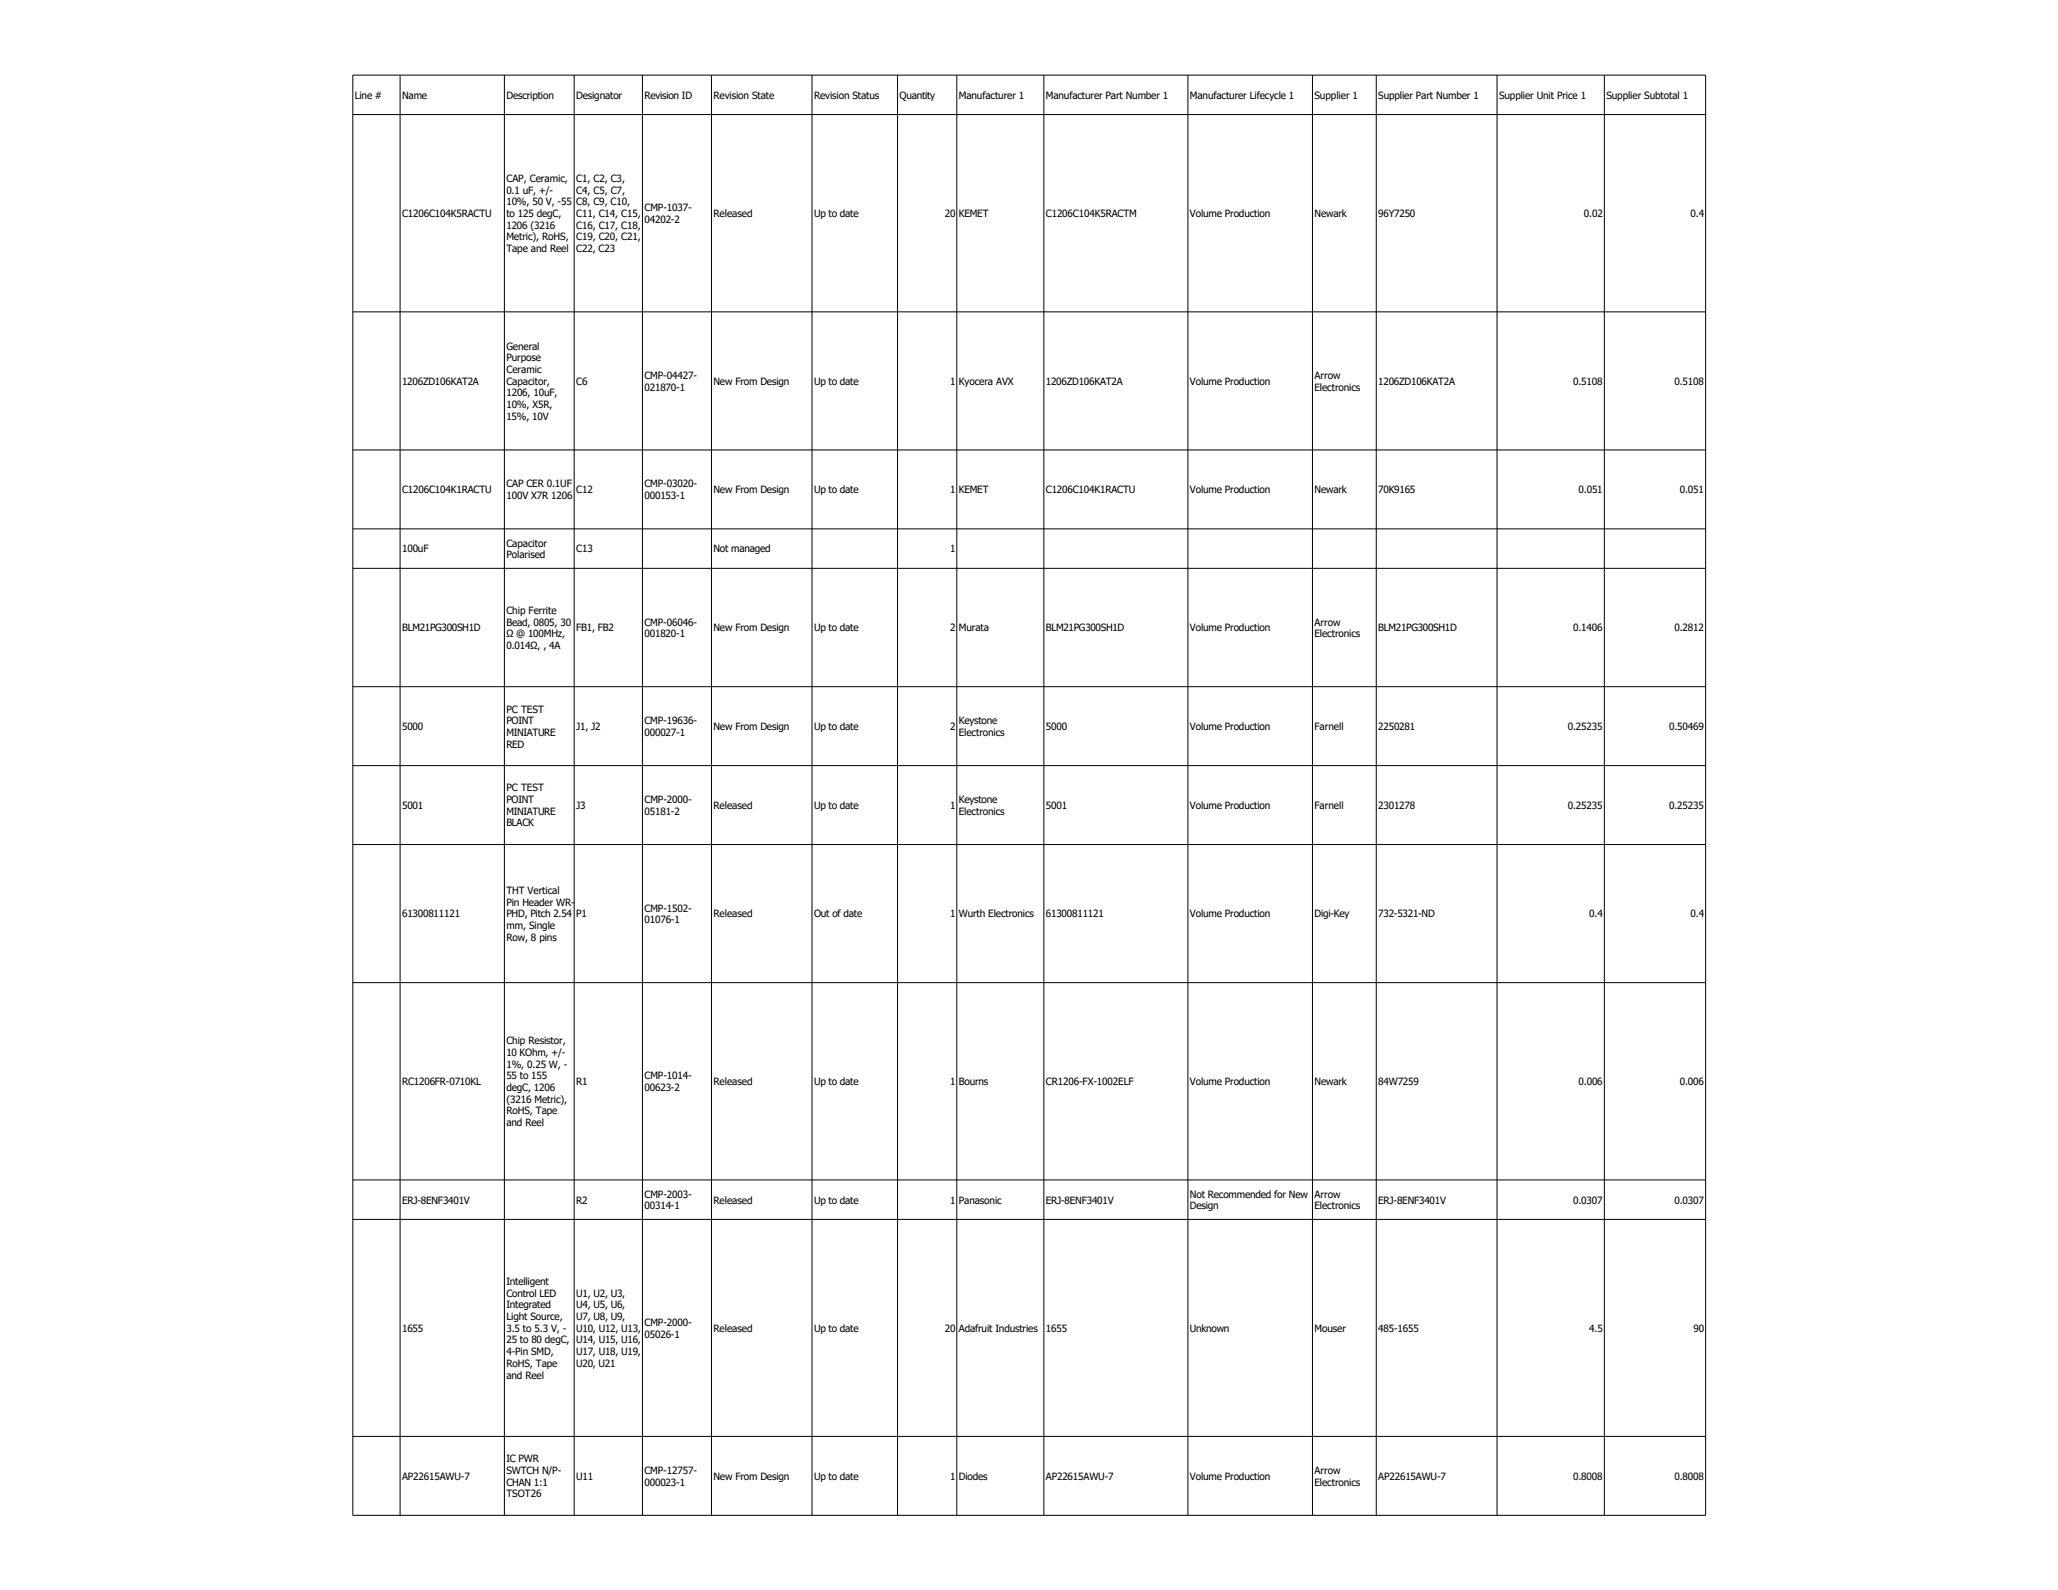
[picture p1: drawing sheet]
<svg xmlns="http://www.w3.org/2000/svg" width="279mm" height="216mm" viewBox="0 0 279 216" stroke-linecap="round" stroke-linejoin="round" font-family="sans-serif">
<defs><g id="words">
<g font-size="1.4">
<text x="48.2" y="13.4">Line #</text>
<text x="54.6" y="13.4">Name</text>
<text x="68.7" y="13.4">Description</text>
<text x="78.2" y="13.4">Designator</text>
<text x="87.5" y="13.4">Revision ID</text>
<text x="96.9" y="13.4">Revision State</text>
<text x="110.5" y="13.4">Revision Status</text>
<text x="122.1" y="13.4">Quantity</text>
<text x="130.2" y="13.4">Manufacturer 1</text>
<text x="142" y="13.4">Manufacturer Part Number 1</text>
<text x="161.5" y="13.4">Manufacturer Lifecycle 1</text>
<text x="178.5" y="13.4">Supplier 1</text>
<text x="187.1" y="13.4">Supplier Part Number 1</text>
<text x="203.5" y="13.4">Supplier Unit Price 1</text>
<text x="218.1" y="13.4">Supplier Subtotal 1</text>
<text x="54.6" y="29.5">C1206C104K5RACTU</text>
<text x="68.7" y="24.7">CAP, Ceramic,</text>
<text x="68.7" y="26.3">0.1 uF, +/-</text>
<text x="68.7" y="27.9">10%, 50 V, -55</text>
<text x="68.7" y="29.5">to 125 degC,</text>
<text x="78.2" y="24.7">C1, C2, C3,</text>
<text x="78.2" y="26.3">C4, C5, C7,</text>
<text x="78.2" y="27.9">C8, C9, C10,</text>
<text x="78.2" y="29.5">C11, C14, C15,</text>
<text x="87.5" y="28.7">CMP-1037-</text>
<text x="96.9" y="29.5">Released</text>
<text x="110.5" y="29.5">Up to date</text>
<text x="128.3" y="29.5">20</text>
<text x="130.2" y="29.5">KEMET</text>
<text x="142" y="29.5">C1206C104K5RACTM</text>
<text x="161.5" y="29.5">Volume Production</text>
<text x="178.5" y="29.5">Newark</text>
<text x="187.1" y="29.5">96Y7250</text>
<text x="215" y="29.5">0.02</text>
<text x="229.5" y="29.5">0.4</text>
<text x="68.7" y="31.1">1206 (3216</text>
<text x="68.7" y="32.7">Metric), RoHS,</text>
<text x="68.7" y="34.2">Tape and Reel</text>
<text x="78.2" y="31.1">C16, C17, C18,</text>
<text x="78.2" y="32.7">C19, C20, C21,</text>
<text x="78.2" y="34.2">C22, C23</text>
<text x="87.5" y="30.3">04202-2</text>
<text x="68.7" y="47.5">General</text>
<text x="54.6" y="52.2">1206ZD106KAT2A</text>
<text x="68.7" y="49.1">Purpose</text>
<text x="68.7" y="50.7">Ceramic</text>
<text x="68.7" y="52.2">Capacitor,</text>
<text x="68.7" y="53.8">1206, 10uF,</text>
<text x="78.2" y="52.2">C6</text>
<text x="87.5" y="51.5">CMP-04427-</text>
<text x="87.5" y="53">021870-1</text>
<text x="96.9" y="52.2">New From Design</text>
<text x="110.5" y="52.2">Up to date</text>
<text x="129" y="52.2">1</text>
<text x="130.2" y="52.2">Kyocera AVX</text>
<text x="142" y="52.2">1206ZD106KAT2A</text>
<text x="161.5" y="52.2">Volume Production</text>
<text x="178.5" y="51.5">Arrow</text>
<text x="178.5" y="53">Electronics</text>
<text x="187.1" y="52.2">1206ZD106KAT2A</text>
<text x="213.6" y="52.2">0.5108</text>
<text x="227.3" y="52.2">0.5108</text>
<text x="68.7" y="55.4">10%, X5R,</text>
<text x="68.7" y="57">15%, 10V</text>
<text x="54.6" y="67">C1206C104K1RACTU</text>
<text x="68.7" y="66.2">CAP CER 0.1UF</text>
<text x="68.7" y="67.8">100V X7R 1206</text>
<text x="78.2" y="67">C12</text>
<text x="87.5" y="66.2">CMP-03020-</text>
<text x="87.5" y="67.8">000153-1</text>
<text x="96.9" y="67">New From Design</text>
<text x="110.5" y="67">Up to date</text>
<text x="129" y="67">1</text>
<text x="130.2" y="67">KEMET</text>
<text x="142" y="67">C1206C104K1RACTU</text>
<text x="161.5" y="67">Volume Production</text>
<text x="178.5" y="67">Newark</text>
<text x="187.1" y="67">70K9165</text>
<text x="214.3" y="67">0.051</text>
<text x="228.1" y="67">0.051</text>
<text x="54.6" y="75">100uF</text>
<text x="68.7" y="74.2">Capacitor</text>
<text x="68.7" y="75.8">Polarised</text>
<text x="78.2" y="75">C13</text>
<text x="96.9" y="75">Not managed</text>
<text x="129" y="75">1</text>
<text x="68.7" y="83.4">Chip Ferrite</text>
<text x="54.6" y="85.7">BLM21PG300SH1D</text>
<text x="68.7" y="84.9">Bead, 0805, 30</text>
<text x="68.7" y="86.5">Ω @ 100MHz,</text>
<text x="68.7" y="88.1">0.014Ω, , 4A</text>
<text x="78.2" y="85.7">FB1, FB2</text>
<text x="87.5" y="84.9">CMP-06046-</text>
<text x="87.5" y="86.5">001820-1</text>
<text x="96.9" y="85.7">New From Design</text>
<text x="110.5" y="85.7">Up to date</text>
<text x="129" y="85.7">2</text>
<text x="130.2" y="85.7">Murata</text>
<text x="142" y="85.7">BLM21PG300SH1D</text>
<text x="161.5" y="85.7">Volume Production</text>
<text x="178.5" y="84.9">Arrow</text>
<text x="178.5" y="86.5">Electronics</text>
<text x="187.1" y="85.7">BLM21PG300SH1D</text>
<text x="213.6" y="85.7">0.1406</text>
<text x="227.3" y="85.7">0.2812</text>
<text x="54.6" y="99.1">5000</text>
<text x="68.7" y="96.7">PC TEST</text>
<text x="68.7" y="98.3">POINT</text>
<text x="68.7" y="99.9">MINIATURE</text>
<text x="68.7" y="101.5">RED</text>
<text x="78.2" y="99.1">J1, J2</text>
<text x="87.5" y="98.3">CMP-19636-</text>
<text x="87.5" y="99.9">000027-1</text>
<text x="96.9" y="99.1">New From Design</text>
<text x="110.5" y="99.1">Up to date</text>
<text x="129" y="99.1">2</text>
<text x="130.2" y="98.3">Keystone</text>
<text x="130.2" y="99.9">Electronics</text>
<text x="142" y="99.1">5000</text>
<text x="161.5" y="99.1">Volume Production</text>
<text x="178.5" y="99.1">Farnell</text>
<text x="187.1" y="99.1">2250281</text>
<text x="212.8" y="99.1">0.25235</text>
<text x="226.6" y="99.1">0.50469</text>
<text x="68.7" y="107.5">PC TEST</text>
<text x="54.6" y="109.8">5001</text>
<text x="68.7" y="109.1">POINT</text>
<text x="68.7" y="110.6">MINIATURE</text>
<text x="68.7" y="112.2">BLACK</text>
<text x="78.2" y="109.8">J3</text>
<text x="87.5" y="109.1">CMP-2000-</text>
<text x="87.5" y="110.6">05181-2</text>
<text x="96.9" y="109.8">Released</text>
<text x="110.5" y="109.8">Up to date</text>
<text x="129" y="109.8">1</text>
<text x="130.2" y="109.1">Keystone</text>
<text x="130.2" y="110.6">Electronics</text>
<text x="142" y="109.8">5001</text>
<text x="161.5" y="109.8">Volume Production</text>
<text x="178.5" y="109.8">Farnell</text>
<text x="187.1" y="109.8">2301278</text>
<text x="212.8" y="109.8">0.25235</text>
<text x="226.6" y="109.8">0.25235</text>
<text x="54.6" y="124.6">61300811121</text>
<text x="68.7" y="121.4">THT Vertical</text>
<text x="68.7" y="123">Pin Header WR-</text>
<text x="68.7" y="124.6">PHD, Pitch 2.54</text>
<text x="78.2" y="124.6">P1</text>
<text x="87.5" y="123.8">CMP-1502-</text>
<text x="87.5" y="125.4">01076-1</text>
<text x="96.9" y="124.6">Released</text>
<text x="110.5" y="124.6">Out of date</text>
<text x="129" y="124.6">1</text>
<text x="130.2" y="124.6">Wurth Electronics</text>
<text x="142" y="124.6">61300811121</text>
<text x="161.5" y="124.6">Volume Production</text>
<text x="178.5" y="124.6">Digi-Key</text>
<text x="187.1" y="124.6">732-5321-ND</text>
<text x="215.8" y="124.6">0.4</text>
<text x="229.5" y="124.6">0.4</text>
<text x="68.7" y="126.2">mm, Single</text>
<text x="68.7" y="127.8">Row, 8 pins</text>
<text x="68.7" y="141.8">Chip Resistor,</text>
<text x="68.7" y="143.4">10 KOhm, +/-</text>
<text x="54.6" y="147.3">RC1206FR-0710KL</text>
<text x="68.7" y="145">1%, 0.25 W, -</text>
<text x="68.7" y="146.6">55 to 155</text>
<text x="68.7" y="148.1">degC, 1206</text>
<text x="68.7" y="149.7">(3216 Metric),</text>
<text x="78.2" y="147.3">R1</text>
<text x="87.5" y="146.6">CMP-1014-</text>
<text x="87.5" y="148.1">00623-2</text>
<text x="96.9" y="147.3">Released</text>
<text x="110.5" y="147.3">Up to date</text>
<text x="129" y="147.3">1</text>
<text x="130.2" y="147.3">Bourns</text>
<text x="142" y="147.3">CR1206-FX-1002ELF</text>
<text x="161.5" y="147.3">Volume Production</text>
<text x="178.5" y="147.3">Newark</text>
<text x="187.1" y="147.3">84W7259</text>
<text x="214.3" y="147.3">0.006</text>
<text x="228.1" y="147.3">0.006</text>
<text x="68.7" y="151.3">RoHS, Tape</text>
<text x="68.7" y="152.9">and Reel</text>
<text x="54.6" y="163.4">ERJ-8ENF3401V</text>
<text x="78.2" y="163.4">R2</text>
<text x="87.5" y="162.6">CMP-2003-</text>
<text x="87.5" y="164.2">00314-1</text>
<text x="96.9" y="163.4">Released</text>
<text x="110.5" y="163.4">Up to date</text>
<text x="129" y="163.4">1</text>
<text x="130.2" y="163.4">Panasonic</text>
<text x="142" y="163.4">ERJ-8ENF3401V</text>
<text x="161.5" y="162.6">Not Recommended for New</text>
<text x="161.5" y="164.2">Design</text>
<text x="178.5" y="162.6">Arrow</text>
<text x="178.5" y="164.2">Electronics</text>
<text x="187.1" y="163.4">ERJ-8ENF3401V</text>
<text x="213.6" y="163.4">0.0307</text>
<text x="227.3" y="163.4">0.0307</text>
<text x="68.7" y="174.5">Intelligent</text>
<text x="68.7" y="176.1">Control LED</text>
<text x="68.7" y="177.7">Integrated</text>
<text x="68.7" y="179.2">Light Source,</text>
<text x="78.2" y="176.1">U1, U2, U3,</text>
<text x="78.2" y="177.7">U4, U5, U6,</text>
<text x="78.2" y="179.2">U7, U8, U9,</text>
<text x="54.6" y="180.8">1655</text>
<text x="68.7" y="180.8">3.5 to 5.3 V, -</text>
<text x="68.7" y="182.4">25 to 80 degC,</text>
<text x="68.7" y="184">4-Pin SMD,</text>
<text x="68.7" y="185.6">RoHS, Tape</text>
<text x="78.2" y="180.8">U10, U12, U13,</text>
<text x="78.2" y="182.4">U14, U15, U16,</text>
<text x="78.2" y="184">U17, U18, U19,</text>
<text x="78.2" y="185.6">U20, U21</text>
<text x="87.5" y="180">CMP-2000-</text>
<text x="87.5" y="181.6">05026-1</text>
<text x="96.9" y="180.8">Released</text>
<text x="110.5" y="180.8">Up to date</text>
<text x="128.3" y="180.8">20</text>
<text x="130.2" y="180.8">Adafruit Industries</text>
<text x="142" y="180.8">1655</text>
<text x="161.5" y="180.8">Unknown</text>
<text x="178.5" y="180.8">Mouser</text>
<text x="187.1" y="180.8">485-1655</text>
<text x="215.8" y="180.8">4.5</text>
<text x="229.9" y="180.8">90</text>
<text x="68.7" y="187.2">and Reel</text>
<text x="54.6" y="200.9">AP22615AWU-7</text>
<text x="68.7" y="198.5">IC PWR</text>
<text x="68.7" y="200.1">SWTCH N/P-</text>
<text x="68.7" y="201.7">CHAN 1:1</text>
<text x="68.7" y="203.3">TSOT26</text>
<text x="78.2" y="200.9">U11</text>
<text x="87.5" y="200.1">CMP-12757-</text>
<text x="87.5" y="201.7">000023-1</text>
<text x="96.9" y="200.9">New From Design</text>
<text x="110.5" y="200.9">Up to date</text>
<text x="129" y="200.9">1</text>
<text x="130.2" y="200.9">Diodes</text>
<text x="142" y="200.9">AP22615AWU-7</text>
<text x="161.5" y="200.9">Volume Production</text>
<text x="178.5" y="200.1">Arrow</text>
<text x="178.5" y="201.7">Electronics</text>
<text x="187.1" y="200.9">AP22615AWU-7</text>
<text x="213.6" y="200.9">0.8008</text>
<text x="227.3" y="200.9">0.8008</text>
</g>
</g></defs>
<g fill="none" stroke="#000" stroke-width=".14">
<path d="M47.9 10.2h183.7v195.6h-183.7zM47.9 15.6h183.7M54.3 10.2v195.6M68.5 10.2v195.6M77.9 10.2v195.6M87.2 10.2v195.6M96.6 10.2v195.6M110.2 10.2v195.6M121.9 10.2v195.6M129.9 10.2v195.6M141.7 10.2v195.6M161.3 10.2v195.6"/>
<path d="M178.2 10.2v195.6M186.8 10.2v195.6M203.2 10.2v195.6M217.8 10.2v195.6M47.9 42.3h183.7M47.9 61.1h183.7M47.9 71.8h183.7M47.9 77.2h183.7M47.9 93.2h183.7M47.9 104h183.7M47.9 114.7h183.7M47.9 133.4h183.7"/>
<path d="M47.9 160.2h183.7M47.9 165.6h183.7M47.9 195h183.7"/>
</g>
<use href="#words"/>
</svg>
